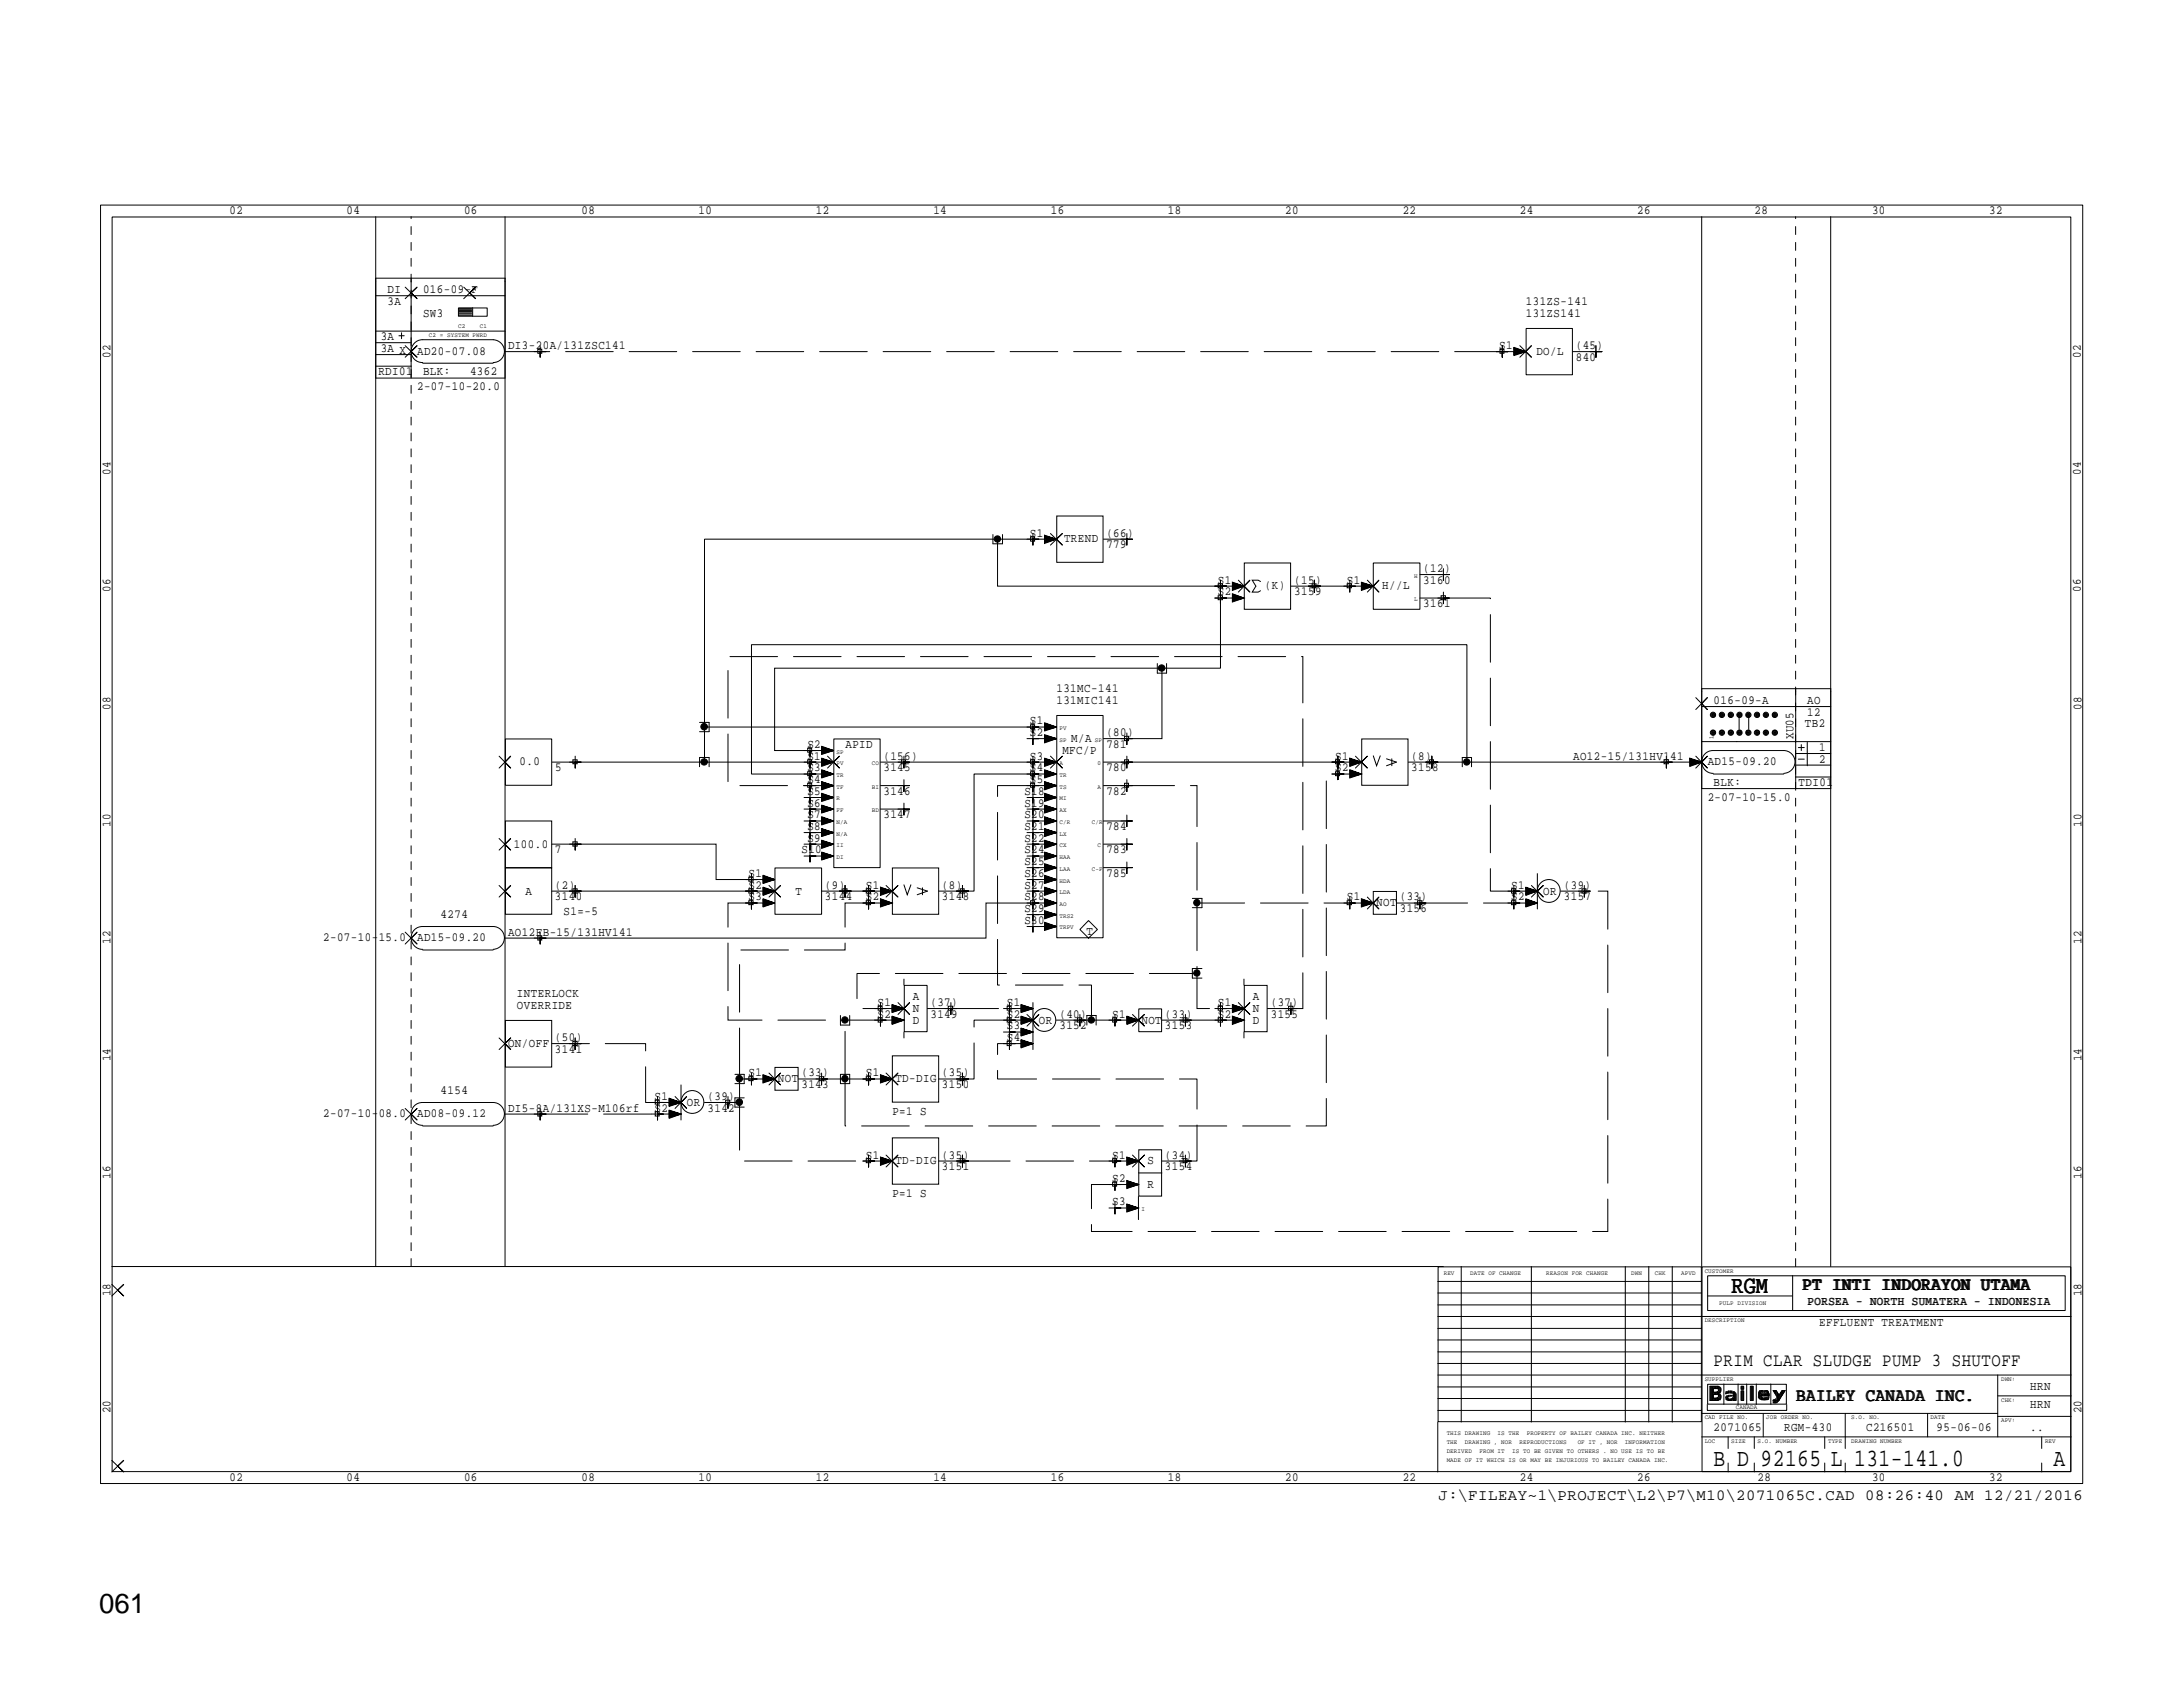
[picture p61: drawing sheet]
<svg xmlns="http://www.w3.org/2000/svg" width="279mm" height="216mm" viewBox="0 0 279 216" stroke-linecap="round" stroke-linejoin="round" font-family="sans-serif">
<defs><g id="words">
<text font-size="3.5" x="12.7" y="206.4">061</text>
<g font-size="3.2">
<text x="221.6" y="165.5">RGM</text>
<text x="219.3" y="187.6">B D 92165 L 131-141.0</text>
<text x="262.8" y="187.6">A</text>
</g>
<g font-size="2.4">
<text x="230.8" y="165.1">PT INTI INDORAYON UTAMA</text>
<text x="219.3" y="174.8">PRIM CLAR SLUDGE PUMP 3 SHUTOFF</text>
<text x="230" y="179.4">BAILEY CANADA INC.</text>
</g>
<text font-size="2" x="184.1" y="192">J:\FILEAY~1\PROJECT\L2\P7\M10\2071065C.CAD 08:26:40 AM 12/21/2016</text>
<g font-size="1.6">
<text x="29.4" y="27.4">02</text>
<text x="44.4" y="27.4">04</text>
<text x="59.4" y="27.4">06</text>
<text x="74.4" y="27.4">08</text>
<text x="89.4" y="27.4">10</text>
<text x="104.4" y="27.4">12</text>
<text x="119.5" y="27.4">14</text>
<text x="134.5" y="27.4">16</text>
<text x="149.5" y="27.4">18</text>
<text x="164.5" y="27.4">20</text>
<text x="179.5" y="27.4">22</text>
<text x="194.5" y="27.4">24</text>
<text x="209.5" y="27.4">26</text>
<text x="224.6" y="27.4">28</text>
<text x="239.6" y="27.4">30</text>
<text x="254.6" y="27.4">32</text>
<text x="49.6" y="39">3A</text>
<text x="49.6" y="37.5">DI</text>
<text x="54.1" y="40.6">SW3</text>
<text x="54.1" y="37.5">016-09-F</text>
<text x="195.3" y="40.6">131ZS141</text>
<text x="195.3" y="39">131ZS-141</text>
<text x="14.1" y="45.8" transform="rotate(-90 14.1 45.8)">02</text>
<text x="48.7" y="43.6">3A</text>
<text x="48.7" y="45">3A X</text>
<text x="53.4" y="45.4">AD20-07.08</text>
<text x="65" y="44.7">DI3-20A/131ZSC141</text>
<text x="191.9" y="44.7">S1</text>
<text x="196.6" y="45.4">DO/L</text>
<text x="201.7" y="44.7">(45)</text>
<text x="201.7" y="46.2">840</text>
<text x="266.3" y="45.8" transform="rotate(-90 266.3 45.8)">02</text>
<text x="48.4" y="48">RDI01</text>
<text x="53.4" y="49.9">2-07-10-20.0</text>
<text x="54.1" y="48">BLK:</text>
<text x="60.2" y="48">4362</text>
<text x="14.1" y="60.8" transform="rotate(-90 14.1 60.8)">04</text>
<text x="266.3" y="60.8" transform="rotate(-90 266.3 60.8)">04</text>
<text x="131.8" y="68.7">S1</text>
<text x="136.2" y="69.4">TREND</text>
<text x="141.6" y="70.2">779</text>
<text x="141.6" y="68.7">(66)</text>
<text x="14.1" y="75.8" transform="rotate(-90 14.1 75.8)">06</text>
<text x="155.9" y="76.2">S2</text>
<text x="155.9" y="74.7">S1</text>
<text x="161.9" y="75.4">(K)</text>
<text x="165.6" y="76.2">3159</text>
<text x="165.6" y="74.7">(15)</text>
<text x="172.4" y="74.7">S1</text>
<text x="176.9" y="75.4">H//L</text>
<text x="182.2" y="74.7">3160</text>
<text x="182.2" y="77.7">3161</text>
<text x="182.2" y="73.2">(12)</text>
<text x="266.3" y="75.8" transform="rotate(-90 266.3 75.8)">06</text>
<text x="135.2" y="88.6">131MC-141</text>
<text x="14.1" y="90.8" transform="rotate(-90 14.1 90.8)">08</text>
<text x="103.3" y="95.7">S2</text>
<text x="108.2" y="95.7">APID</text>
<text x="131.8" y="94.2">S2</text>
<text x="131.8" y="92.7">S1</text>
<text x="135.2" y="90.1">131MIC141</text>
<text x="137.1" y="95">M/A</text>
<text x="141.6" y="95.7">781</text>
<text x="141.6" y="94.2">(80)</text>
<text x="219.3" y="90.1">016-09-A</text>
<text x="229.5" y="94.6" transform="rotate(-90 229.5 94.6)">XU05</text>
<text x="231" y="93.1">TB2</text>
<text x="231.3" y="91.6">12</text>
<text x="231.3" y="90.1">AO</text>
<text x="266.4" y="90.8" transform="rotate(-90 266.4 90.8)">08</text>
<text x="66.5" y="98">0.0</text>
<text x="71" y="98.7">5</text>
<text x="103.3" y="101.7">S5</text>
<text x="103.3" y="100.2">S4</text>
<text x="103.3" y="98.7">S3</text>
<text x="103.3" y="97.2">S1</text>
<text x="113.1" y="98.7">3145</text>
<text x="113.1" y="101.7">3146</text>
<text x="113.1" y="97.2">(156)</text>
<text x="131.1" y="101.7">S18</text>
<text x="131.8" y="100.2">S5</text>
<text x="131.8" y="98.7">S4</text>
<text x="131.8" y="97.2">S3</text>
<text x="136" y="96.5">MFC/P</text>
<text x="141.6" y="98.7">780</text>
<text x="141.6" y="101.7">782</text>
<text x="170.9" y="98.7">S2</text>
<text x="170.9" y="97.2">S1</text>
<text x="180.6" y="98.7">3158</text>
<text x="180.6" y="97.2">(8)</text>
<text x="201.3" y="97.2">AO12-15/131HV141</text>
<text x="218.6" y="98">AD15-09.20</text>
<text x="219.3" y="100.6">BLK:</text>
<text x="230.2" y="100.6">TDI01</text>
<text x="232.8" y="97.6">2</text>
<text x="232.8" y="96.1">1</text>
<text x="14.1" y="105.8" transform="rotate(-90 14.1 105.8)">10</text>
<text x="103.3" y="107.7">S9</text>
<text x="103.3" y="106.2">S8</text>
<text x="103.3" y="104.7">S7</text>
<text x="103.3" y="103.2">S6</text>
<text x="113.1" y="104.7">3147</text>
<text x="131.1" y="107.7">S22</text>
<text x="131.1" y="106.2">S21</text>
<text x="131.1" y="104.7">S20</text>
<text x="131.1" y="103.2">S19</text>
<text x="141.6" y="106.2">784</text>
<text x="218.6" y="102.5">2-07-10-15.0</text>
<text x="266.4" y="105.8" transform="rotate(-90 266.4 105.8)">10</text>
<text x="65.8" y="108.5">100.0</text>
<text x="71" y="109.2">7</text>
<text x="71" y="113.7">(2)</text>
<text x="95.8" y="113.7">S2</text>
<text x="95.8" y="112.2">S1</text>
<text x="102.6" y="109.2">S10</text>
<text x="105.6" y="113.7">(9)</text>
<text x="110.8" y="113.7">S1</text>
<text x="120.6" y="113.7">(8)</text>
<text x="131.1" y="113.7">S27</text>
<text x="131.1" y="112.2">S26</text>
<text x="131.1" y="110.7">S25</text>
<text x="131.1" y="109.2">S24</text>
<text x="141.6" y="109.2">783</text>
<text x="141.6" y="112.2">785</text>
<text x="193.4" y="113.7">S1</text>
<text x="200.2" y="113.7">(39)</text>
<text x="56.4" y="117.5">4274</text>
<text x="65" y="119.8">AO12FB-15/131HV141</text>
<text x="67.3" y="114.5">A</text>
<text x="71" y="115.2">3140</text>
<text x="72.1" y="117.1">S1=-5</text>
<text x="95.8" y="115.2">S3</text>
<text x="101.8" y="114.5">T</text>
<text x="105.6" y="115.2">3144</text>
<text x="110.8" y="115.2">S2</text>
<text x="120.6" y="115.2">3148</text>
<text x="131.1" y="118.2">S30</text>
<text x="131.1" y="116.8">S29</text>
<text x="131.1" y="115.2">S28</text>
<text x="139.1" y="119.7">T</text>
<text x="172.4" y="115.2">S1</text>
<text x="176.1" y="116">NOT</text>
<text x="179.2" y="116.8">3156</text>
<text x="179.2" y="115.2">(33)</text>
<text x="193.4" y="115.2">S2</text>
<text x="197.5" y="114.5">OR</text>
<text x="200.2" y="115.2">3157</text>
<text x="14.1" y="120.8" transform="rotate(-90 14.1 120.8)">12</text>
<text x="41.4" y="120.5">2-07-10-15.0</text>
<text x="53.4" y="120.5">AD15-09.20</text>
<text x="266.4" y="120.8" transform="rotate(-90 266.4 120.8)">12</text>
<text x="66.2" y="127.6">INTERLOCK</text>
<text x="66.2" y="129.1">OVERRIDE</text>
<text x="112.3" y="130.3">S2</text>
<text x="112.3" y="128.8">S1</text>
<text x="116.8" y="131">D</text>
<text x="116.8" y="129.5">N</text>
<text x="116.8" y="128">A</text>
<text x="119.1" y="130.3">3149</text>
<text x="119.1" y="128.8">(37)</text>
<text x="128.9" y="131.7">S3</text>
<text x="128.9" y="130.3">S2</text>
<text x="128.9" y="128.8">S1</text>
<text x="133" y="131">OR</text>
<text x="135.6" y="131.7">3152</text>
<text x="135.6" y="130.3">(40)</text>
<text x="142.4" y="130.3">S1</text>
<text x="146.1" y="131">NOT</text>
<text x="149.1" y="131.7">3153</text>
<text x="149.1" y="130.3">(33)</text>
<text x="155.9" y="130.3">S2</text>
<text x="155.9" y="128.8">S1</text>
<text x="160.4" y="131">D</text>
<text x="160.4" y="129.5">N</text>
<text x="160.4" y="128">A</text>
<text x="162.6" y="130.3">3155</text>
<text x="162.6" y="128.8">(37)</text>
<text x="14.1" y="135.8" transform="rotate(-90 14.1 135.8)">14</text>
<text x="65" y="134">ON/OFF</text>
<text x="71" y="134.7">3141</text>
<text x="71" y="133.3">(50)</text>
<text x="95.8" y="137.7">S1</text>
<text x="102.6" y="137.7">(33)</text>
<text x="110.8" y="137.8">S1</text>
<text x="120.6" y="137.8">(35)</text>
<text x="128.9" y="133.3">S4</text>
<text x="266.4" y="135.8" transform="rotate(-90 266.4 135.8)">14</text>
<text x="41.4" y="143">2-07-10-08.0</text>
<text x="53.4" y="143">AD08-09.12</text>
<text x="56.4" y="140">4154</text>
<text x="65" y="142.3">DI5-8A/131XS-M106rf</text>
<text x="83.8" y="140.8">S1</text>
<text x="83.8" y="142.3">S2</text>
<text x="87.9" y="141.5">OR</text>
<text x="90.5" y="142.3">3142</text>
<text x="90.5" y="140.8">(39)</text>
<text x="99.6" y="138.5">NOT</text>
<text x="102.6" y="139.3">3143</text>
<text x="114.2" y="142.7">P=1 S</text>
<text x="114.6" y="138.5">TD-DIG</text>
<text x="120.6" y="139.3">3150</text>
<text x="110.8" y="148.3">S1</text>
<text x="114.6" y="149">TD-DIG</text>
<text x="120.6" y="149.8">3151</text>
<text x="120.6" y="148.3">(35)</text>
<text x="142.4" y="148.3">S1</text>
<text x="146.9" y="149">S</text>
<text x="149.1" y="149.8">3154</text>
<text x="149.1" y="148.3">(34)</text>
<text x="14.1" y="150.9" transform="rotate(-90 14.1 150.9)">16</text>
<text x="114.2" y="153.2">P=1 S</text>
<text x="142.4" y="154.3">S3</text>
<text x="142.4" y="151.3">S2</text>
<text x="146.9" y="152">R</text>
<text x="266.4" y="150.9" transform="rotate(-90 266.4 150.9)">16</text>
<text x="14.1" y="165.9" transform="rotate(-90 14.1 165.9)">18</text>
<text x="231.4" y="167">PORSEA - NORTH SUMATERA - INDONESIA</text>
<text x="266.4" y="165.9" transform="rotate(-90 266.4 165.9)">18</text>
<text x="232.8" y="169.7">EFFLUENT TREATMENT</text>
<text x="259.8" y="177.9">HRN</text>
<text x="14.1" y="180.9" transform="rotate(-90 14.1 180.9)">20</text>
<text x="219.3" y="183.2">2071065</text>
<text x="228.3" y="183.2">RGM-430</text>
<text x="238.8" y="183.2">C216501</text>
<text x="247.9" y="183.2">95-06-06</text>
<text x="259.8" y="180.2">HRN</text>
<text x="259.8" y="183.2">..</text>
<text x="266.4" y="180.9" transform="rotate(-90 266.4 180.9)">20</text>
<text x="29.4" y="189.6">02</text>
<text x="44.4" y="189.6">04</text>
<text x="59.4" y="189.6">06</text>
<text x="74.4" y="189.6">08</text>
<text x="89.4" y="189.6">10</text>
<text x="104.4" y="189.6">12</text>
<text x="119.5" y="189.6">14</text>
<text x="134.5" y="189.6">16</text>
<text x="149.5" y="189.6">18</text>
<text x="164.5" y="189.6">20</text>
<text x="179.5" y="189.6">22</text>
<text x="194.5" y="189.6">24</text>
<text x="209.5" y="189.6">26</text>
<text x="225" y="189.6">28</text>
<text x="239.6" y="189.6">30</text>
<text x="254.6" y="189.6">32</text>
</g>
<g font-size=".8">
<text x="58.6" y="42">C2</text>
<text x="61.4" y="42">C1</text>
<text x="54.9" y="43.1">C2 = SYSTEM PWRD</text>
<text x="181" y="76.9">L</text>
<text x="181" y="73.9">H</text>
<text x="135.6" y="95">SP</text>
<text x="135.6" y="93.4">PV</text>
<text x="140.1" y="95">SP</text>
<text x="219.3" y="94.6" transform="rotate(-90 219.3 94.6)">1</text>
<text x="107.1" y="96.4">SP</text>
<text x="107.1" y="98">PV</text>
<text x="107.1" y="101">TF</text>
<text x="107.1" y="99.4">TR</text>
<text x="111.6" y="101">BI</text>
<text x="111.6" y="98">CO</text>
<text x="135.6" y="101">TS</text>
<text x="135.6" y="99.4">TR</text>
<text x="135.6" y="98">A</text>
<text x="140.5" y="101">A</text>
<text x="140.5" y="98">0</text>
<text x="107.1" y="106.9">N/A</text>
<text x="107.1" y="105.5">N/A</text>
<text x="107.1" y="103.9">FF</text>
<text x="107.1" y="102.4">R</text>
<text x="111.6" y="103.9">BD</text>
<text x="135.6" y="106.9">LX</text>
<text x="135.6" y="105.5">C/R</text>
<text x="135.6" y="103.9">AX</text>
<text x="135.6" y="102.4">MI</text>
<text x="139.7" y="105.5">C/R</text>
<text x="107.1" y="109.9">DI</text>
<text x="107.1" y="108.5">II</text>
<text x="135.6" y="112.9">HDA</text>
<text x="135.6" y="111.5">LAA</text>
<text x="135.6" y="109.9">HAA</text>
<text x="135.6" y="108.5">CX</text>
<text x="139.7" y="111.5">C-F</text>
<text x="140.5" y="108.5">C</text>
<text x="135.6" y="119">TRPV</text>
<text x="135.6" y="117.5">TRS2</text>
<text x="135.6" y="115.9">AO</text>
<text x="135.6" y="114.5">LDA</text>
<text x="146.1" y="155">I</text>
<text x="184.8" y="163.2">REV</text>
<text x="188.2" y="163.2">DATE OF CHANGE</text>
<text x="197.9" y="163.2">REASON FOR CHANGE</text>
<text x="208.8" y="163.2">DWN</text>
<text x="211.8" y="163.2">CHK</text>
<text x="215.2" y="163.2">APVD</text>
<text x="218.2" y="162.9">CUSTOMER</text>
<text x="220" y="167">PULP DIVISION</text>
<text x="218.2" y="169.2">DESCRIPTION</text>
<text x="218.2" y="176.8">SUPPLIER</text>
<text x="256.1" y="179.4">CHK:</text>
<text x="256.1" y="176.8">DWN:</text>
<text x="185.2" y="185.9">DERIVED</text>
<text x="185.2" y="184.8">THE</text>
<text x="185.2" y="183.7">THIS DRAWING</text>
<text x="187.5" y="184.8">DRAWING , NOR</text>
<text x="189.4" y="185.9">FROM IT</text>
<text x="191.7" y="183.7">IS THE</text>
<text x="193.5" y="185.9">IS TO BE GIVEN TO OTHERS . NO USE IS TO BE</text>
<text x="194.5" y="184.8">REPRODUCTIONS</text>
<text x="195.4" y="183.7">PROPERTY OF BAILEY CANADA INC. NEITHER</text>
<text x="201.9" y="184.8">OF IT , NOR</text>
<text x="208" y="184.8">INFORMATION</text>
<text x="218.2" y="184.7">LOC</text>
<text x="218.2" y="181.6">CAD FILE NO.</text>
<text x="221.6" y="184.7">SIZE</text>
<text x="222.2" y="180.4">CANADA</text>
<text x="225" y="184.7">S.O. NUMBER</text>
<text x="226.1" y="181.6">JOB ORDER NO.</text>
<text x="234" y="184.7">TYPE</text>
<text x="236.9" y="184.7">DRAWING NUMBER</text>
<text x="236.9" y="181.6">S.O. NO.</text>
<text x="247.1" y="181.6">DATE</text>
<text x="256.1" y="182">APV:</text>
<text x="261.7" y="184.7">REV</text>
<text x="185.2" y="187.1">MADE OF IT WHICH IS OR MAY BE INJURIOUS TO BAILEY CANADA INC.</text>
</g>
</g></defs>
<g fill="none" stroke="#000" stroke-width=".13">
<path d="M12.9 26.2h253.7v163.7h-253.7zM14.4 27.8h250.6v160.5h-250.6zM48.1 27.7v134.4M48.1 37.8h16.5M48.1 35.6h16.5M51.9 36.7l1.5 1.5-.8-.7 .8-.8-1.5 1.5M52.6 35.6v12.8M58.7 39.4h3.7v1.1h-3.7zM58.7 39.5h1.7M58.7 39.6h1.7M58.7 39.8h1.7M58.7 39.9h1.7"/>
<path d="M59.4 36.7l1.5 1.5-.8-.7 .8-.8-1.5 1.5M60.5 39.4v1.1M64.6 27.7v134.4M217.8 27.7v134.4M234.3 27.7v134.4M48.1 42.4h16.5M48.1 48.4h16.5M48.1 46.9h4.5M48.1 43.9h4.5M48.1 45.4h4.5M51.1 43h.6M51.4 42.6v.7"/>
<path d="M51.9 44.2l1.5 1.5-.8-.7 .8-.8-1.5 1.5M54.1 46.4a1.46 1.46 0 0 1-1.5-1.5 1.46 1.46 0 0 1 1.5-1.4h9a1.46 1.46 0 0 1 1.5 1.4 1.46 1.46 0 0 1-1.5 1.5M54.1 46.5h9M58.7 40h1.7M58.7 40.2h1.7M58.7 40.3h1.7M64.6 45h4.5M68.8 44.7h.5v.5h-.5zM69.1 44.2v1.5v-.7h.8h-1.5M192 44.7h.5v.5h-.5zM192.3 44.2v1.5v-.7h.7h-1.5M193.8 45.4l1.5-.4-1.5 .4"/>
<path d="M193.8 45.2l1.5-.2-1.5 .3M193.8 45.1l1.5-.1-1.5 .1M193.8 44.9l1.5 .1h-3M193.8 44.7l1.5 .3-1.5-.2M193.8 44.6l1.5 .4-1.5-.3M193.8 44.5l1.5 .5-1.5 .5v-1.1l1.5 .6M194.5 44.2l1.5 1.5-.7-.7 .7-.8-1.5 1.5M195.3 42h6v6h-6zM201.3 45h3M204.3 44.2v1.5v-.7h.7h-1.5M127.1 68.4v1.2h1.2v-1.2M127.7 69v6h31.5l-1.5-.1"/>
<path d="M131.9 68.7h.5v.6h-.5zM132.2 68.3v1.5v-.8h.8h-1.6M133.7 68.9l1.5 .1h-45v24M133.7 69.4l1.5-.4-1.5 .5M133.7 69.3l1.5-.3-1.5 .3M133.7 69.1l1.5-.1-1.5 .2M133.7 68.8l1.5 .2-1.5-.1M133.7 68.6l1.5 .4-1.5-.3M133.7 68.6l1.5 .4-1.5 .6v-1.1l1.5 .5M134.4 68.3l1.6 1.5-.8-.8 .8-.7-1.6 1.5M135.3 66h5.9v6h-5.9zM141.2 69h3"/>
<path d="M144.2 68.3v1.5v-.8h.7h-1.4M155.9 74.7h.6v.5h-.6zM155.9 76.2h.6v.5h-.6zM156.2 74.3v1.5v-.8h.8h-1.5M156.2 75.8v1.5v-.8h.8h-1.5M157.7 75.4l1.5-.4-1.5 .5M157.7 75.2l1.5-.2-1.5 .3M157.7 75.1l1.5-.1-1.5 .2M157.7 74.8l1.5 .2-1.5-.1M157.7 74.6l1.5 .4-1.5-.3M157.7 74.6l1.5 .4-1.5 .6v-1.1l1.5 .5M157.7 76.9l1.5-.4-1.5 .5"/>
<path d="M157.7 76.7l1.5-.2-1.5 .3M157.7 76.6l1.5-.1-1.5 .2M157.7 76.5h1.5h-3v9h-7.5M157.7 76.3l1.5 .2-1.5-.1M157.7 76.2l1.5 .3-1.5-.3M157.7 76.1l1.5 .4-1.5 .5v-1l1.5 .5M158.5 74.3l1.5 1.5-.8-.8 .8-.7-1.5 1.5M159.3 72.1h5.9v5.9h-5.9zM161.3 74.4l-.3-.1h-.7l.4 .7-.4 .8h.7l.3-.2M167.9 74.7h.5v.5h-.5zM168.2 74.3v1.5v-.8h.8h-1.5M172.4 74.7h.6v.5h-.6z"/>
<path d="M172.8 74.3v1.5v-.8h.7h-1.5M174.2 75.4l1.6-.4-1.6 .5M174.2 75.2l1.6-.2-1.6 .3M174.2 75.1l1.6-.1-1.6 .2M174.2 74.9l1.6 .1h-10.6M174.2 74.8l1.6 .2-1.6-.1M174.2 74.6l1.6 .4-1.6-.3M174.2 74.6l1.6 .4-1.6 .6v-1.1l1.6 .5M175 74.3l1.5 1.5-.7-.8 .7-.7-1.5 1.5M175.8 72.1h5.9v5.9h-5.9zM181.7 76.5h3M181.7 73.5h3"/>
<path d="M184.4 76.2h.6v.5h-.6zM184.7 72.8v1.5v-.8h.8h-1.5M184.7 75.8v1.5v-.8h.8h-1.5M63.9 96.8l1.5 1.5-.8-.8 .8-.7-1.5 1.5M64.7 94.6h5.9v5.9h-5.9zM73.3 97.2h.6v.5h-.6zM73.6 96.8v1.5v-.8h.8h-1.5M89.5 98.1v-1.2h1.3v1.2M89.5 92.5h1.3v1.1h-1.3M90.2 93v4.5M103.4 97.2h.5v.5h-.5zM103.4 95.8h.5v.5h-.5z"/>
<path d="M103.4 98.8h.5v.5h-.5zM103.7 96.8v1.5v-.8h.7h-1.5M103.7 95.3v1.5v-.7h.7h-1.5M103.7 98.3v1.5v-.7h.7h-1.5M103.7 99.8v1.5v-.8h.7h-1.5M105.2 99.4l1.5-.3-1.5 .4M105.2 99.3l1.5-.2-1.5 .3M105.2 99.1h1.5l-1.5 .1M105.2 98.8l1.5 .3-1.5-.2M105.2 98.7l1.5 .4-1.5-.3M105.2 98.6l1.5 .5-1.5 .5v-1.1l1.5 .6M105.2 97.9l1.5-.4-1.5 .5"/>
<path d="M105.2 97.7l1.5-.2-1.5 .3M105.2 97.6l1.5-.1-1.5 .2M105.2 97.4l1.5 .1h-36M105.2 97.3l1.5 .2-1.5-.1M105.2 97.2l1.5 .3-1.5-.3M105.2 97.1l1.5 .4-1.5 .6v-1.1l1.5 .5M105.2 96.4l1.5-.3-1.5 .4M105.2 96.3l1.5-.2-1.5 .2M105.2 96.1h1.5l-1.5 .1M105.2 95.8l1.5 .3-1.5-.2M105.2 95.7l1.5 .4-1.5-.3M105.2 95.6l1.5 .5-1.5 .5v-1.1l1.5 .6"/>
<path d="M105.9 96.8l1.5 1.5-.7-.8 .7-.7-1.5 1.5M106.7 94.6h5.9v16.4h-5.9zM115.4 97.2h.5v.5h-.5zM115.7 96.8v1.5v-.8h.7h-1.5M115.7 99.8v1.5v-.8h.7h-1.5M131.9 92.8h.5v.5h-.5zM131.9 97.2h.5v.5h-.5zM131.9 98.8h.5v.5h-.5zM132.2 92.3v1.5v-.8h.8h-1.6M132.2 93.8v1.5v-.8h.8h-1.6M132.2 96.8v1.5v-.8h.8h-1.6M132.2 98.3v1.5v-.7h.8h-1.6"/>
<path d="M132.2 99.8v1.5v-.8h.8h-1.6M133.7 99.4l1.5-.3-1.5 .4M133.7 99.3l1.5-.2-1.5 .3M133.7 99.1h1.5l-1.5 .1M133.7 99l1.5 .1h-10.5v14.9h-4.5M133.7 98.8l1.5 .3-1.5-.2M133.7 98.7l1.5 .4-1.5-.3M133.7 98.6l1.5 .5-1.5 .5v-1.1l1.5 .6M133.7 97.9l1.5-.4-1.5 .5M133.7 97.7l1.5-.2-1.5 .3M133.7 97.6l1.5-.1-1.5 .2M133.7 97.4l1.5 .1h-22.5"/>
<path d="M133.7 97.3l1.5 .2-1.5-.1M133.7 97.2l1.5 .3-1.5-.3M133.7 97.1l1.5 .4-1.5 .6v-1.1l1.5 .5M133.7 94.9l1.5-.4-1.5 .5M133.7 94.8l1.5-.3-1.5 .3M133.7 94.6l1.5-.1-1.5 .2M133.7 94.4l1.5 .1h-3M133.7 94.3l1.5 .2-1.5-.1M133.7 94.1l1.5 .4-1.5-.3M133.7 94.1l1.5 .4-1.5 .6v-1.1l1.5 .5M133.7 93.4l1.5-.4-1.5 .5M133.7 93.3l1.5-.3-1.5 .3"/>
<path d="M133.7 93.1l1.5-.1-1.5 .2M133.7 93h1.5h-45M133.7 92.8l1.5 .2-1.5-.1M133.7 92.7l1.5 .3-1.5-.2M133.7 92.6l1.5 .4-1.5 .6v-1.1l1.5 .5M134.4 96.8l1.6 1.5-.8-.8 .8-.7-1.6 1.5M135.3 91.6h5.9v28.4h-5.9zM143.9 97.2h.5v.5h-.5zM143.9 94.2h.5v.6h-.5zM144.2 96.8v1.5v-.8h.7h-1.4M144.2 93.8v1.5v-.8h.7h-1.4M144.2 99.8v1.5v-.8h.7h-1.4"/>
<path d="M148.1 84.9v1.2h1.2v-1.2M148.7 85.5v9h-7.5M148.7 85.5h-49.6v10.6h7.6l-1.5-.1M170.9 97.2h.5v.5h-.5zM170.9 98.8h.5v.5h-.5zM171.2 96.8v1.5v-.8h.8h-1.5M171.2 98.3v1.5v-.7h.8h-1.5M172.8 97.9l1.4-.4-1.4 .5M172.8 97.7l1.4-.2-1.4 .3M172.8 97.6l1.4-.1-1.4 .2M172.8 97.5h1.4h-33M172.8 97.3l1.4 .2-1.4-.1"/>
<path d="M172.8 97.2l1.4 .3-1.4-.3M172.8 97.1l1.4 .4-1.4 .6v-1.1l1.4 .5M172.8 99.4l1.4-.3-1.4 .4M172.8 99.3l1.4-.2-1.4 .3M172.8 99.1h1.4l-1.4 .1M172.8 99l1.4 .1h-3M172.8 98.8l1.4 .3-1.4-.2M172.8 98.7l1.4 .4-1.4-.3M172.8 98.6l1.4 .5-1.4 .5v-1.1l1.4 .6M173.5 96.8l1.5 1.5-.8-.8 .8-.7-1.5 1.5M174.3 94.6h5.9v5.9h-5.9zM175.8 96.7l.4 1.3 .5-1.3"/>
<path d="M177.5 97.1l1.2 .4-1.2 .5M178.1 97.1v.9M183 97.2h.5v.5h-.5zM183.3 96.8v1.5v-.8h.7h-1.5M187.2 98.1v-1.2h1.1v1.2M187.7 97.5v-15h-91.5v16.6h10.5l-1.5-.1M213 97.2h.5v.5h-.5zM213.3 96.8v1.5v-.8h.7h-1.4M216.3 97.9l1.5-.4-1.5 .5M216.3 97.7l1.5-.2-1.5 .3M216.3 97.6l1.5-.1-1.5 .2M216.3 97.5h1.5h-1.5"/>
<path d="M216.3 97.3l1.5 .2-1.5-.1M216.3 97.2l1.5 .3-1.5-.3M216.3 97.1l1.5 .4-1.5 .6v-1.1l1.5 .5h-37.5M217 96.8l1.5 1.5-.7-.8 .7-.7-1.5 1.5M217 89.3l1.5 1.5-.7-.8 .7-.7-1.5 1.5M217.8 94.9h16.5M217.8 90.4h16.5M217.8 88.1h16.5M219.1 93.6h.3v.3h-.3zM219.1 91.4h.3v.2h-.3zM219.2 93.7h.1v.1h-.1zM219.2 91.4h.1v.2h-.1z"/>
<path d="M219.2 91.5h.1zM219.2 93.7l.1 .1zM219.3 99a1.46 1.46 0 0 1-1.5-1.5 1.46 1.46 0 0 1 1.5-1.4h9a1.46 1.46 0 0 1 1.4 1.4 1.46 1.46 0 0 1-1.4 1.5M219.3 99.1h9M220.2 93.6h.3v.3h-.3zM220.2 91.4h.3v.2h-.3zM220.3 93.7h.2v.1h-.2zM220.3 91.4h.2v.2h-.2zM220.3 91.5h.1zM220.3 93.7l.1 .1zM221.4 93.6h.2v.3h-.2zM221.4 91.4h.2v.2h-.2z"/>
<path d="M221.4 93.7h.2v.1h-.2zM221.5 91.5h.1M221.5 93.7v.1zM222.5 93.6h.3v.3h-.3zM222.5 91.4h.3v.2h-.3zM222.6 93.7h.1v.1h-.1zM222.6 91.4h.1v.2h-.1zM222.6 91.5h.1zM222.6 91.8v1.5M222.6 93.7l.1 .1zM223.6 93.6h.3v.3h-.3zM223.6 91.4h.3v.2h-.3z"/>
<path d="M223.7 93.7h.1v.1h-.1zM223.7 91.4h.1v.2h-.1zM223.7 91.5h.1zM223.7 93.7l.1 .1zM223.8 91.8v1.5M224.8 93.6h.2v.3h-.2zM224.8 91.4h.2v.2h-.2zM224.8 93.7h.2v.1h-.2zM224.8 91.5h.1zM224.9 93.7v.1zM225.9 93.6h.2v.3h-.2zM225.9 91.4h.2v.2h-.2z"/>
<path d="M225.9 93.7h.2v.1h-.2zM226 91.5h.1zM226 93.7v.1zM227 93.6h.3v.3h-.3zM227 91.4h.3v.2h-.3zM227.1 93.7h.1v.1h-.1zM227.1 91.4h.1v.2h-.1zM227.2 91.5h.1M227.1 93.7l.1 .1zM229.8 88.1v12.8M229.8 99.4h4.5M229.8 96.4h4.5"/>
<path d="M229.8 97.9h4.5M230.2 97.2h.7M230.2 95.7h.7M230.5 95.3v.8M231.3 95v3M51.9 119.3l1.5 1.5-.8-.7 .8-.8-1.5 1.5M63.9 113.3l1.5 1.5-.8-.8 .8-.7-1.5 1.5M63.9 107.3l1.5 1.5-.8-.8 .8-.7-1.5 1.5M64.7 111.1h5.9v5.9h-5.9zM64.7 105.1h5.9v5.9h-5.9zM68.8 119.8h.5v.5h-.5zM69.1 119.3v1.5v-.7h.8h-1.5"/>
<path d="M70.7 108h20.9v4.6h7.5l-1.4-.1M73.3 113.7h.6v.6h-.6zM73.3 107.7h.6v.6h-.6zM73.6 113.3v1.5v-.8h.8h-1.5M73.6 107.3v1.5v-.8h.8h-1.5M95.8 112.3h.6v.5h-.6zM95.8 113.7h.6v.6h-.6zM95.8 115.3h.6v.5h-.6zM96.2 113.3v1.5v-.8h.7h-1.5M96.2 111.8v1.5v-.7h.7h-1.5M96.2 114.8v1.5v-.7h.7h-1.5M97.7 114.4l1.4-.4-1.4 .5"/>
<path d="M97.7 114.3l1.4-.3-1.4 .3M97.7 114.1l1.4-.1-1.4 .2M97.7 114h1.4h-28.4M97.7 113.8l1.4 .2-1.4-.1M97.7 113.7l1.4 .3-1.4-.3M97.7 113.6l1.4 .4-1.4 .6v-1.1l1.4 .5M97.7 112.9l1.4-.3-1.4 .4M97.7 112.8l1.4-.2-1.4 .3M97.7 112.6h1.4l-1.4 .1M97.7 112.4l1.4 .2-1.4-.2M97.7 112.2l1.4 .4-1.4-.3M97.7 112.1l1.4 .5-1.4 .5v-1.1l1.4 .6"/>
<path d="M97.7 115.9l1.4-.3-1.4 .4M97.7 115.8l1.4-.2-1.4 .3M97.7 115.7l1.4-.1-1.4 .1M97.7 115.5l1.4 .1h-2.9M97.7 115.3l1.4 .3-1.4-.2M97.7 115.2l1.4 .4-1.4-.3M97.7 115.1l1.4 .5-1.4 .5v-1.1l1.4 .6M98.4 113.3l1.5 1.5-.8-.8 .8-.7-1.5 1.5M99.2 111.1h6v5.9h-6zM103.4 100.2h.5v.6h-.5zM103.7 101.3v1.5v-.7h.7h-1.5M103.7 102.8v1.5v-.8h.7h-1.5"/>
<path d="M103.7 104.3v1.5v-.7h.7h-1.5M103.7 105.8v1.5v-.7h.7h-1.5M103.7 107.3v1.5v-.8h.7h-1.5M103.7 108.8v1.5v-.7h.7h-1.5M105.2 109.9l1.5-.3-1.5 .4M105.2 109.8l1.5-.2-1.5 .3M105.2 109.6h1.5l-1.5 .1M105.2 109.5l1.5 .1h-3M105.2 109.3l1.5 .3-1.5-.2M105.2 109.2l1.5 .4-1.5-.3M105.2 109.1l1.5 .5-1.5 .5v-1.1l1.5 .6M105.2 108.4l1.5-.4-1.5 .5"/>
<path d="M105.2 108.3l1.5-.3-1.5 .4M105.2 108.1l1.5-.1-1.5 .2M105.2 108h1.5h-3M105.2 107.8l1.5 .2-1.5-.1M105.2 107.7l1.5 .3-1.5-.3M105.2 107.6l1.5 .4-1.5 .6v-1.1l1.5 .5M105.2 106.9l1.5-.3-1.5 .4M105.2 106.8l1.5-.2-1.5 .2M105.2 106.6h1.5l-1.5 .1M105.2 106.5l1.5 .1h-3M105.2 106.3l1.5 .3-1.5-.2M105.2 106.2l1.5 .4-1.5-.3"/>
<path d="M105.2 106.1l1.5 .5-1.5 .5v-1.1l1.5 .6M105.2 105.4l1.5-.3-1.5 .4M105.2 105.3l1.5-.2-1.5 .3M105.2 105.1h1.5l-1.5 .1M105.2 105l1.5 .1h-3M105.2 104.8l1.5 .3-1.5-.2M105.2 104.7l1.5 .4-1.5-.4M105.2 104.6l1.5 .5-1.5 .5v-1.1l1.5 .6M105.2 103.9l1.5-.4-1.5 .5M105.2 103.8l1.5-.3-1.5 .3M105.2 103.6l1.5-.1-1.5 .2M105.2 103.5h1.5h-3"/>
<path d="M105.2 103.3l1.5 .2-1.5-.1M105.2 103.2l1.5 .3-1.5-.3M105.2 103.1l1.5 .4-1.5 .6v-1.1l1.5 .5M105.2 102.4l1.5-.3-1.5 .4M105.2 102.3l1.5-.2-1.5 .3M105.2 102.1h1.5l-1.5 .1M105.2 102l1.5 .1h-3M105.2 101.8l1.5 .3-1.5-.2M105.2 101.7l1.5 .4-1.5-.4M105.2 101.6l1.5 .5-1.5 .5v-1.1l1.5 .6M105.2 100.9l1.5-.4-1.5 .5M105.2 100.8l1.5-.3-1.5 .3"/>
<path d="M105.2 100.6l1.5-.1-1.5 .2M105.2 100.5h1.5h-3M105.2 100.3l1.5 .2-1.5-.1M105.2 100.2l1.5 .3-1.5-.3M105.2 100.1l1.5 .4-1.5 .6v-1.1l1.5 .5M107.9 113.7h.5v.6h-.5zM108.2 113.3v1.5v-.8h.7h-1.5M110.9 113.7h.5v.6h-.5zM110.9 115.3h.5v.5h-.5zM111.2 113.3v1.5v-.8h.7h-1.5M111.2 114.8v1.5v-.7h.7h-1.5M112.7 100.5h3"/>
<path d="M112.7 103.5h3M112.7 114.4l1.5-.4-1.5 .5M112.7 114.3l1.5-.3-1.5 .3M112.7 114.1l1.5-.1-1.5 .2M112.7 114h1.5h-9M112.7 113.8l1.5 .2-1.5-.1M112.7 113.7l1.5 .3-1.5-.3M112.7 113.6l1.5 .4-1.5 .6v-1.1l1.5 .5M112.7 115.9l1.5-.3-1.5 .4M112.7 115.8l1.5-.2-1.5 .3M112.7 115.7l1.5-.1-1.5 .1M112.7 115.5l1.5 .1h-3"/>
<path d="M112.7 115.3l1.5 .3-1.5-.2M112.7 115.2l1.5 .4-1.5-.3M112.7 115.1l1.5 .5-1.5 .5v-1.1l1.5 .6M113.4 113.3l1.5 1.5-.7-.8 .7-.7-1.5 1.5M114.2 111.1h5.9v5.9h-5.9zM115.7 102.8v1.5v-.8h.7h-1.5M115.7 113.2l.4 1.3 .5-1.3M117.4 113.6l1.3 .4-1.3 .5M118.1 113.6v.9M122.9 113.7h.5v.6h-.5zM123.2 113.3v1.5v-.8h.7h-1.5M131.9 100.2h.5v.6h-.5z"/>
<path d="M131.9 115.3h.5v.5h-.5zM132.2 101.3v1.5v-.7h.8h-1.6M132.2 102.8v1.5v-.8h.8h-1.6M132.2 104.3v1.5v-.7h.8h-1.6M132.2 105.8v1.5v-.7h.8h-1.6M132.2 107.3v1.5v-.8h.8h-1.6M132.2 108.8v1.5v-.7h.8h-1.6M132.2 110.3v1.5v-.8h.8h-1.6M132.2 111.8v1.5v-.7h.8h-1.6M132.2 113.3v1.5v-.8h.8h-1.6M132.2 114.8v1.5v-.7h.8h-1.6M132.2 116.3v1.5v-.8h.8h-1.6"/>
<path d="M132.2 117.8v1.5v-.7h.8h-1.6M133.7 115.5l1.5 .1h-9v4.5h-61.6M133.7 119l1.5-.4-1.5 .4M133.7 118.8l1.5-.2-1.5 .3M133.7 118.7l1.5-.1-1.5 .1M133.7 118.5l1.5 .1h-3M133.7 118.3l1.5 .3-1.5-.2M133.7 118.2l1.5 .4-1.5-.3M133.7 118.1l1.5 .5-1.5 .5v-1.1l1.5 .6M133.7 117.4l1.5-.4-1.5 .5M133.7 117.3l1.5-.3-1.5 .3M133.7 117.1l1.5-.1-1.5 .2"/>
<path d="M133.7 117h1.5h-3M133.7 116.8l1.5 .2-1.5-.1M133.7 116.7l1.5 .3-1.5-.2M133.7 116.6l1.5 .4-1.5 .6v-1.1l1.5 .5M133.7 115.9l1.5-.3-1.5 .4M133.7 115.8l1.5-.2-1.5 .3M133.7 115.7l1.5-.1-1.5 .1M133.7 115.3l1.5 .3-1.5-.2M133.7 115.2l1.5 .4-1.5-.3M133.7 115.1l1.5 .5-1.5 .5v-1.1l1.5 .6M133.7 114.4l1.5-.4-1.5 .5M133.7 114.3l1.5-.3-1.5 .3"/>
<path d="M133.7 114.1l1.5-.1-1.5 .2M133.7 114h1.5h-3M133.7 113.8l1.5 .2-1.5-.1M133.7 113.7l1.5 .3-1.5-.3M133.7 113.6l1.5 .4-1.5 .6v-1.1l1.5 .5M133.7 112.9l1.5-.3-1.5 .4M133.7 112.8l1.5-.2-1.5 .3M133.7 112.6h1.5l-1.5 .1M133.7 112.5l1.5 .1h-3M133.7 112.4l1.5 .2-1.5-.2M133.7 112.2l1.5 .4-1.5-.3M133.7 112.1l1.5 .5-1.5 .5v-1.1l1.5 .6"/>
<path d="M133.7 111.4l1.5-.4-1.5 .5M133.7 111.3l1.5-.3-1.5 .3M133.7 111.1l1.5-.1-1.5 .2M133.7 111h1.5h-3M133.7 110.8l1.5 .2-1.5-.1M133.7 110.7l1.5 .3-1.5-.3M133.7 110.6l1.5 .4-1.5 .6v-1.1l1.5 .5M133.7 109.9l1.5-.3-1.5 .4M133.7 109.8l1.5-.2-1.5 .3M133.7 109.6h1.5l-1.5 .1M133.7 109.5l1.5 .1h-3M133.7 109.3l1.5 .3-1.5-.2"/>
<path d="M133.7 109.2l1.5 .4-1.5-.3M133.7 109.1l1.5 .5-1.5 .5v-1.1l1.5 .6M133.7 108.4l1.5-.4-1.5 .5M133.7 108.3l1.5-.3-1.5 .4M133.7 108.1l1.5-.1-1.5 .2M133.7 108h1.5h-3M133.7 107.8l1.5 .2-1.5-.1M133.7 107.7l1.5 .3-1.5-.3M133.7 107.6l1.5 .4-1.5 .6v-1.1l1.5 .5M133.7 106.9l1.5-.3-1.5 .4M133.7 106.8l1.5-.2-1.5 .2M133.7 106.6h1.5l-1.5 .1"/>
<path d="M133.7 106.5l1.5 .1h-3M133.7 106.3l1.5 .3-1.5-.2M133.7 106.2l1.5 .4-1.5-.3M133.7 106.1l1.5 .5-1.5 .5v-1.1l1.5 .6M133.7 105.4l1.5-.3-1.5 .4M133.7 105.3l1.5-.2-1.5 .3M133.7 105.1h1.5l-1.5 .1M133.7 105l1.5 .1h-3M133.7 104.8l1.5 .3-1.5-.2M133.7 104.7l1.5 .4-1.5-.4M133.7 104.6l1.5 .5-1.5 .5v-1.1l1.5 .6M133.7 103.9l1.5-.4-1.5 .5"/>
<path d="M133.7 103.8l1.5-.3-1.5 .3M133.7 103.6l1.5-.1-1.5 .2M133.7 103.5h1.5h-3M133.7 103.3l1.5 .2-1.5-.1M133.7 103.2l1.5 .3-1.5-.3M133.7 103.1l1.5 .4-1.5 .6v-1.1l1.5 .5M133.7 102.4l1.5-.3-1.5 .4M133.7 102.3l1.5-.2-1.5 .3M133.7 102.1h1.5l-1.5 .1M133.7 102l1.5 .1h-3M133.7 101.8l1.5 .3-1.5-.2M133.7 101.7l1.5 .4-1.5-.4"/>
<path d="M133.7 101.6l1.5 .5-1.5 .5v-1.1l1.5 .6M133.7 100.9l1.5-.4-1.5 .5M133.7 100.8l1.5-.3-1.5 .3M133.7 100.6l1.5-.1-1.5 .2M133.7 100.5h1.5h-3M133.7 100.3l1.5 .2-1.5-.1M133.7 100.2l1.5 .3-1.5-.3M133.7 100.1l1.5 .4-1.5 .6v-1.1l1.5 .5M139.3 117.8l1.2 1.2-1.2 1.1-1.1-1.1zM141.2 111h3M141.2 108h3M141.2 105.1h3"/>
<path d="M141.2 100.5h3M143.9 100.2h.5v.6h-.5zM144.2 107.3v1.5v-.8h.7h-1.4M144.2 104.3v1.5v-.7h.7h-1.4M144.2 110.3v1.5v-.8h.7h-1.4M152.6 115h1.2v1.2h-1.2M172.4 115.3h.6v.5h-.6zM172.8 114.8v1.5v-.7h.7h-1.5M174.2 116l1.6-.4-1.6 .4M174.2 115.8l1.6-.2-1.6 .3M174.2 115.7l1.6-.1-1.6 .1M174.2 115.5l1.6 .1h-3"/>
<path d="M174.2 115.3l1.6 .3-1.6-.2M174.2 115.2l1.6 .4-1.6-.3M174.2 115.1l1.6 .5-1.6 .5v-1.1l1.6 .6M175 114.8l1.5 1.5-.7-.7 .7-.8-1.5 1.5M175.8 114.1h2.9v2.9h-2.9zM178.7 115.6h3M181.4 115.3h.6v.5h-.6zM181.7 114.8v1.5v-.7h.8h-1.5M193.5 113.7h.5v.6h-.5zM193.5 115.3h.5v.5h-.5zM193.8 113.3v1.5v-.8h.7h-1.5M193.8 114.8v1.5v-.7h.7h-1.5"/>
<path d="M195.3 114.4l1.5-.4-1.5 .5M195.3 114.3l1.5-.3-1.5 .3M195.3 114.1l1.5-.1-1.5 .2M195.3 114h1.5h-3M195.3 113.8l1.5 .2-1.5-.1M195.3 113.7l1.5 .3-1.5-.3M195.3 113.6l1.5 .4-1.5 .6v-1.1l1.5 .5M195.3 116l1.5-.4-1.5 .4M195.3 115.8l1.5-.2-1.5 .3M195.3 115.7l1.5-.1-1.5 .1M195.3 115.5l1.5 .1h-3M195.3 115.3l1.5 .3-1.5-.2"/>
<path d="M195.3 115.2l1.5 .4-1.5-.3M195.3 115.1l1.5 .5-1.5 .5v-1.1l1.5 .6M196 113.3l1.5 1.5-.7-.8 .7-.7-1.5 1.5M196.8 111.8v4.5M199.8 114h3M202.5 113.7h.5v.6h-.5zM202.8 113.3v1.5v-.8h.7h-1.5M217.8 100.9h16.5M54.1 121.5a1.46 1.46 0 0 1-1.5-1.5 1.46 1.46 0 0 1 1.5-1.4h9a1.46 1.46 0 0 1 1.5 1.4 1.46 1.46 0 0 1-1.5 1.5M54.1 121.6h9M63.9 132.8l1.5 1.5-.8-.7 .8-.8-1.5 1.5M64.7 130.6h5.9v6h-5.9z"/>
<path d="M70.7 133.6h2.9M73.3 133.3h.6v.5h-.6zM73.6 132.8v1.5v-.7h.8h-1.5M87.2 138.9v4.4M94.1 137.5h1.1v1.2h-1.1M95.8 137.8h.6v.5h-.6zM96.2 137.3v1.6v-.8h.7h-1.5M97.7 138.5l1.4-.4-1.4 .4M97.7 138.3l1.4-.2-1.4 .3M97.7 138.2l1.4-.1-1.4 .1M97.7 138l1.4 .1h-2.9M97.7 137.9l1.4 .2-1.4-.2"/>
<path d="M97.7 137.7l1.4 .4-1.4-.3M97.7 137.6l1.4 .5-1.4 .5v-1.1l1.4 .6M98.4 137.3l1.5 1.6-.8-.8 .8-.8-1.5 1.6M99.2 136.6h2.9v2.9h-2.9zM102.1 138.1h3.1M104.9 137.8h.5v.5h-.5zM105.2 137.3v1.6v-.8h.7h-1.5M107.6 130v1.2h1.2v-1.2M107.6 137.5h1.2v1.2h-1.2zM110.9 137.8h.5v.5h-.5zM111.2 137.3v1.6v-.8h.7h-1.5M112.4 128.8h.5v.5h-.5z"/>
<path d="M112.4 130.3h.5v.5h-.5zM112.7 138.5l1.5-.4-1.5 .4M112.7 138.3l1.5-.2-1.5 .3M112.7 138.2l1.5-.1-1.5 .1M112.7 138l1.5 .1h-3M112.7 137.9l1.5 .2-1.5-.2M112.7 137.7l1.5 .4-1.5-.3M112.7 137.6l1.5 .5-1.5 .5v-1.1l1.5 .6M112.7 128.3v1.5v-.7h.7h-1.5M112.7 129.8v1.5v-.7h.7h-1.5M113.4 137.3l1.5 1.6-.7-.8 .7-.8-1.5 1.6M114.2 129.5l1.5-.4-1.5 .4"/>
<path d="M114.2 129.3l1.5-.2-1.5 .3M114.2 129.2l1.5-.1-1.5 .1M114.2 129l1.5 .1h-3M114.2 128.9l1.5 .2-1.5-.2M114.2 128.7l1.5 .4-1.5-.3M114.2 128.6l1.5 .5-1.5 .5v-1l1.5 .5M114.2 130.9l1.5-.3-1.5 .4M114.2 130.8l1.5-.2-1.5 .3M114.2 130.6h1.5l-1.5 .1M114.2 130.5l1.5 .1h-3M114.2 130.3l1.5 .3-1.5-.2M114.2 130.2l1.5 .4-1.5-.3"/>
<path d="M114.2 130.1l1.5 .5-1.5 .5v-1.1l1.5 .6M114.2 135.1h5.9v6h-5.9zM114.9 128.3l1.5 1.5-.7-.7 .7-.8-1.5 1.5M115.7 125.3v.8M115.7 132.1v.7M115.7 126.1h3v5.9h-3zM118.7 129.1h3M120.2 138.1h3M121.4 128.8h.5v.5h-.5zM121.7 128.3v1.5v-.7h.7h-1.5M122.9 137.8h.5v.5h-.5zM123.2 137.3v1.6v-.8h.7h-1.5"/>
<path d="M128.9 128.8h.5v.5h-.5zM128.9 130.3h.5v.5h-.5zM128.9 133.3h.5v.5h-.5zM129.2 128.3v1.5v-.7h.8h-1.6M129.2 129.8v1.5v-.7h.8h-1.6M129.2 131.3v1.5v-.7h.8h-1.6M129.2 132.8v1.5v-.7h.8h-1.6M130.7 129.5l1.5-.4-1.5 .4M130.7 129.3l1.5-.2-1.5 .3M130.7 129.2l1.5-.1-1.5 .1M130.7 129l1.5 .1h-3M130.7 128.9l1.5 .2-1.5-.2"/>
<path d="M130.7 128.7l1.5 .4-1.5-.3M130.7 128.6l1.5 .5-1.5 .5v-1l1.5 .5M130.7 130.9l1.5-.3-1.5 .4M130.7 130.8l1.5-.2-1.5 .3M130.7 130.6h1.5l-1.5 .1M130.7 130.5l1.5 .1h-3M130.7 130.3l1.5 .3-1.5-.2M130.7 130.2l1.5 .4-1.5-.3M130.7 130.1l1.5 .5-1.5 .5v-1.1l1.5 .6M130.7 132.5l1.5-.4-1.5 .4M130.7 132.3l1.5-.2-1.5 .3M130.7 132.2l1.5-.1-1.5 .1"/>
<path d="M130.7 132l1.5 .1h-3M130.7 131.9l1.5 .2-1.5-.2M130.7 131.7l1.5 .4-1.5-.3M130.7 131.6l1.5 .5-1.5 .5v-1l1.5 .5M130.7 133.9l1.5-.3-1.5 .4M130.7 133.8l1.5-.2-1.5 .3M130.7 133.6h1.5l-1.5 .1M130.7 133.5l1.5 .1h-3M130.7 133.3l1.5 .3-1.5-.2M130.7 133.2l1.5 .4-1.5-.3M130.7 133.1l1.5 .5-1.5 .5v-1l1.5 .5M131.4 129.8l1.6 1.5-.8-.7 .8-.8-1.6 1.5"/>
<path d="M132.2 128.3v6M135.2 130.6h3M137.9 130.3h.5v.5h-.5zM138.2 129.8v1.5v-.7h.7h-1.4M139.1 131.2v-1.2h1.2v1.2M142.4 130.3h.5v.5h-.5zM142.7 129.8v1.5v-.7h.8h-1.6M144.2 130.9l1.5-.3-1.5 .4M144.2 130.8l1.5-.2-1.5 .3M144.2 130.6h1.5l-1.5 .1M144.2 130.5l1.5 .1h-3M144.2 130.3l1.5 .3-1.5-.2"/>
<path d="M144.2 130.2l1.5 .4-1.5-.3M144.2 130.1l1.5 .5-1.5 .5v-1.1l1.5 .6M144.9 129.8l1.6 1.5-.8-.7 .8-.8-1.6 1.5M145.8 129.1h2.9v2.9h-2.9zM148.7 130.6h3M151.4 130.3h.5v.5h-.5zM151.7 129.8v1.5v-.7h.8h-1.5M153.8 124h-1.2v1.2h1.2M155.9 128.8h.6v.5h-.6zM155.9 130.3h.6v.5h-.6zM156.2 128.3v1.5v-.7h.8h-1.5M156.2 129.8v1.5v-.7h.8h-1.5"/>
<path d="M157.7 129.5l1.5-.4-1.5 .4M157.7 129.3l1.5-.2-1.5 .3M157.7 129.2l1.5-.1-1.5 .1M157.7 129l1.5 .1h-3M157.7 128.9l1.5 .2-1.5-.2M157.7 128.7l1.5 .4-1.5-.3M157.7 128.6l1.5 .5-1.5 .5v-1l1.5 .5M157.7 130.9l1.5-.3-1.5 .4M157.7 130.8l1.5-.2-1.5 .3M157.7 130.6h1.5l-1.5 .1M157.7 130.5l1.5 .1h-3M157.7 130.3l1.5 .3-1.5-.2"/>
<path d="M157.7 130.2l1.5 .4-1.5-.3M157.7 130.1l1.5 .5-1.5 .5v-1.1l1.5 .6M158.5 128.3l1.5 1.5-.8-.7 .8-.8-1.5 1.5M159.2 125.3v.8M159.2 132.1v.7M159.3 126.1h2.9v5.9h-2.9zM162.2 129.1h3M164.9 128.8h.6v.5h-.6zM165.2 128.3v1.5v-.7h.8h-1.5M51.9 141.9l1.5 1.4-.8-.7 .8-.7-1.5 1.4M54.1 144a1.46 1.46 0 0 1-1.5-1.4 1.46 1.46 0 0 1 1.5-1.5h9a1.46 1.46 0 0 1 1.5 1.5 1.46 1.46 0 0 1-1.5 1.4M54.1 144.1h9"/>
<path d="M64.6 142.6h4.5M68.8 142.3h.5v.5h-.5zM69.1 141.9v1.4v-.7h.8h-1.5M83.9 140.8h.5v.5h-.5zM83.9 142.3h.5v.5h-.5zM84.2 140.3v1.6v-.8h.7h-1.5M84.2 141.9v1.4v-.7h.7h-1.5M85.6 141.5l1.6-.4-1.6 .4M85.6 141.3l1.6-.2-1.6 .3M85.6 141.2l1.6-.1-1.6 .1M85.6 141l1.6 .1h-3M85.6 140.8l1.6 .3-1.6-.2"/>
<path d="M85.6 140.7l1.6 .4-1.6-.3M85.6 140.6l1.6 .5-1.6 .5v-1.1l1.6 .6M85.6 143l1.6-.4-1.6 .4M85.6 142.8l1.6-.2-1.6 .3M85.6 142.7l1.6-.1-1.6 .1M85.6 142.5l1.6 .1h-3M85.6 142.4l1.6 .2-1.6-.2M85.6 142.2l1.6 .4-1.6-.3M85.6 142.2l1.6 .4-1.6 .5v-1l1.6 .5M86.4 140.3l1.5 1.6-.7-.8 .7-.8-1.5 1.6M90.2 141.1h3M92.9 140.8h.5v.5h-.5z"/>
<path d="M93.2 140.3v1.6v-.8h.7h-1.5M95.2 140.5h-1.1v1.2h1.1M110.9 148.3h.5v.5h-.5zM111.2 147.8v1.5v-.7h.7h-1.5M112.7 149l1.5-.4-1.5 .5M112.7 148.8l1.5-.2-1.5 .3M112.7 148.7l1.5-.1-1.5 .2M112.7 148.5l1.5 .1h-3M112.7 148.4l1.5 .2-1.5-.1M112.7 148.2l1.5 .4-1.5-.3M112.7 148.1l1.5 .5-1.5 .5v-1l1.5 .5M113.4 147.8l1.5 1.5-.7-.7 .7-.8-1.5 1.5"/>
<path d="M114.2 145.6h5.9v6h-5.9zM120.2 148.6h3M122.9 148.3h.5v.5h-.5zM123.2 147.8v1.5v-.7h.7h-1.5M142.4 148.3h.5v.5h-.5zM142.4 151.3h.5v.5h-.5zM142.7 147.8v1.5v-.7h.8h-1.6M142.7 150.8v1.6v-.8h.8h-1.6M142.7 153.8v1.6v-.8h.8h-1.6M144.2 155l1.5-.4-1.5 .5M144.2 154.8l1.5-.2-1.5 .3M144.2 154.7l1.5-.1-1.5 .2"/>
<path d="M144.2 154.5l1.5 .1h-3M144.2 154.4l1.5 .2-1.5-.2M144.2 154.2l1.5 .4-1.5-.3M144.2 154.1l1.5 .5-1.5 .5v-1l1.5 .5M144.2 152l1.5-.4-1.5 .5M144.2 151.8l1.5-.2-1.5 .3M144.2 151.7l1.5-.1-1.5 .2M144.2 151.5l1.5 .1h-3M144.2 151.4l1.5 .2-1.5-.1M144.2 151.2l1.5 .4-1.5-.3M144.2 151.1l1.5 .5-1.5 .5v-1l1.5 .5M144.2 149l1.5-.4-1.5 .5"/>
<path d="M144.2 148.8l1.5-.2-1.5 .3M144.2 148.7l1.5-.1-1.5 .2M144.2 148.5l1.5 .1h-3M144.2 148.4l1.5 .2-1.5-.1M144.2 148.2l1.5 .4-1.5-.3M144.2 148.1l1.5 .5-1.5 .5v-1l1.5 .5M144.9 147.8l1.6 1.5-.8-.7 .8-.8-1.6 1.5M145.7 153.1v3M145.7 150.1h3M145.8 147.1h2.9v6h-2.9zM148.7 148.6h3M151.4 148.3h.5v.5h-.5z"/>
<path d="M151.7 147.8v1.5v-.7h.8h-1.5M14.3 162.1h170.4M14.3 164.4l1.5 1.5-.7-.8 .7-.7-1.5 1.5M184 179h33.8M184 177.5h33.8M184 174.5h33.8M184 173h33.8M184 171.5h33.8M184 170h33.8M184 167h33.8M184 165.5h33.8M184 164h33.8"/>
<path d="M184.1 162.1h33.7v19.8h-33.7zM187 162.1v19.9M196 162.1v19.9M208 162.1v19.9M211 162.1v19.9M214 162.1v19.9M217.8 162.1h47.2v26.2h-47.2zM218.5 179.7v.8h10.2v-.8M218.5 165.9h10.9M218.6 177.2h10v2.5h-10zM218.6 163.3h45.7v4.4h-45.7zM218.9 177.4v1.8"/>
<path d="M219 177.4v1.8M219.1 177.4v1.8M219.2 177.4v1.8M219.3 177.4v1.8M219.4 177.4v.3M219.4 178.2v.3M219.4 178.9v.3M219.5 177.4v.3M219.5 178.2v.3M219.5 178.9v.3M219.6 177.4v.3M219.6 178.2v.3"/>
<path d="M219.6 178.9v.3M219.7 177.4v.3M219.7 178.2v.3M219.7 178.9v.3M219.8 177.7h-.5v.5h.5v.3M219.8 178.5h-.5v.4h.5v.3M219.8 178.5l.2 .1-.1 .2-.2 .1M219.8 177.7l.2 .2-.3 .2M219.8 177.4v.3M219.9 178.3a.42 .42 0 0 1 .4 .4 .42 .42 0 0 1-.5 .4M219.9 177.4a.42 .42 0 0 1 .4 .5 .42 .42 0 0 1-.5 .4M219.9 177.4h-1v1.8h1v-.3"/>
<path d="M219.9 177.4v.3M219.9 178.2v.3M220 177.4v.4M220 178.1v.5M220 178.9v.3M220 177.5v.8M220 178.4v.7M220.1 177.5v.8M220.1 178.4v.7M220.2 177.6v.7M220.2 178.5v.6M220.3 177.6v.5"/>
<path d="M220.3 178.6v.4M220.6 177.1v2.6M220.9 178.4l.7-.1h.3l-.1 .2M220.9 179.1a.39 .39 0 0 0 .5 .1M220.9 178.3v-.2l-.1 .3M220.9 178.7v.4M221 179.1l-.1-.2v-.2l.2-.1v.5M221 178.1v.2M221 178.6v.5M221.1 178.1v.2M221.2 178v.3M221.2 178.6v.2"/>
<path d="M221.2 178.6v.2l-.1 .1 .1 .1M221.2 179.1v.1M221.3 178v.3M221.3 178.6v.2M221.3 179.1v.1M221.4 179.1v.1l.4-.1M221.4 178v.2M221.4 178.6v.1M221.5 178v.3M221.5 178.6v.1M221.5 179.1v.1M221.5 179.2v-.1h.1v.1"/>
<path d="M221.6 178v.3M221.6 178.6v.1M221.7 178v.3M221.7 178.6v.1M221.7 179v.2M221.8 178.1v.2M221.8 178.6h.1M221.8 179v.1M221.8 178.9l-.6 .2v.1M221.9 178.6l-.2 .3M221.9 178.1v.2M221.9 178.2l.2 .2"/>
<path d="M221.9 178.5v.7M222 178.1v1.1M222.1 178.2v1M222.2 178.3v.9M222.2 178.4v.8h-.3v-.3M222.5 177.1v2.6M222.8 177.4h.4v.4h-.4zM222.8 178h.4v1.2h-.4zM222.9 177.4v.4M222.9 178v1.2M223 177.4v.4M223 178v1.2"/>
<path d="M223.1 177.4v.4M223.1 178v1.2M223.6 177.1v2.6M224 177.4h.4v1.8h-.4zM224.1 177.4v1.8M224.2 177.4v1.8M224.3 177.4v1.8M224.8 177.1v2.6M225.2 178.1v.8M225.2 178h.4v.1M225.2 178l-.1 .3v.5M225.2 178v1"/>
<path d="M225.3 178v1.1l-.3-.3M225.3 178.6a.47 .47 0 0 0 .7 .3M225.3 178.1v.2M225.4 178.4h.7v.2M225.4 178v1.1M225.5 178v.2M225.5 178.4v.2M225.5 178.8v.3M225.5 178.2h.2l.3 .1M225.5 178v.1M225.5 178.9v.2M225.6 178.4v.2"/>
<path d="M225.6 178.9v.2M225.7 178v.1M225.7 178.4v.2M225.7 178.9v.2M225.8 178v.1M225.8 178.4v.2M225.8 178.9v.2M225.8 179v.1M225.9 178v.1M225.9 178.4v.2M225.9 178.9v.2M226 178.4v.2"/>
<path d="M226 178.9v.2M226.1 178v.2M226.1 178.4v.2M226.1 178.9v.2M226.1 178v.3M226.2 178.1l.1 .2M226.2 178v.6M226.2 178.9v.2M226.3 178h-.3v.1M226.3 178v.6M226.3 178.9v.2M226.4 179l-.6 .1h-.5"/>
<path d="M226.4 178.1v.5M226.4 178.7l-.6 .2M226.4 178.3v.3h-1M226.4 178.8v.3v-.2M226.6 177.1v2.6M226.9 179.2v-.1h.3v.4M226.9 179.2v.3h.3M226.9 179.2h.5M227 178v.1M227 179.1v.4M227.1 178v.2M227.1 179.1v.4"/>
<path d="M227.2 178v.3M227.2 179.1v.4M227.2 178v.4M227.3 178h-.4l.8 1.1-.1 .2-.4 .2M227.3 178v.6M227.3 179.1v.4M227.3 178l.4 .6M227.4 178.9l-.2 .2M227.4 178.1v.5M227.4 179.1v.4M227.5 178.2v.6M227.5 178.9v.5"/>
<path d="M227.5 178.3v1.1M227.7 178.6v.6M227.8 178.5v.6M227.8 178.3v.6M227.9 178.2v.6M228 178.1v.6M228.1 178v.6M228.1 178h.4l-.9 1.3v-.9M228.1 178l-.4 .6M228.1 178v.4M228.2 178v.3M228.3 178v.2"/>
<path d="M228.4 178v.1M229.4 163.2v4.5M255.7 178.6h9.4M255.7 176v7.9M265.1 176h-81.1M265.1 168.5h-81.1M14.3 186.9l1.5 1.5-.7-.8 .7-.7-1.5 1.5M184 180.5h33.8M184 182v6.4M217.8 183.9h47.3M217.8 180.9h37.9M221.2 183.9v1.5"/>
<path d="M221.2 187.2v1.2M224.5 183.9v1.5M224.5 187.2v1.2M225.7 180.9v3M233.5 183.9v1.5M233.5 187.2v1.2M236.2 187.2v1.2M236.2 180.9v4.5M246.7 180.9v3M255.7 181.3h9.4M261.3 183.9v1.5M261.3 187.2v1.2"/>
<circle cx="127.7" cy="69" r=".4"/>
<circle cx="90.1" cy="93" r=".42"/>
<circle cx="90.1" cy="97.5" r=".42"/>
<circle cx="148.7" cy="85.5" r=".41"/>
<circle cx="187.7" cy="97.5" r=".41"/>
<circle cx="219.2" cy="91.5" r=".34"/>
<circle cx="219.2" cy="93.8" r=".34"/>
<circle cx="219.3" cy="93.7" r=".28"/>
<circle cx="219.3" cy="91.5" r=".28"/>
<circle cx="220.4" cy="91.5" r=".27"/>
<circle cx="220.4" cy="93.7" r=".27"/>
<circle cx="220.4" cy="93.8" r=".34"/>
<circle cx="220.4" cy="91.5" r=".34"/>
<circle cx="221.5" cy="93.7" r=".28"/>
<circle cx="221.5" cy="91.5" r=".27"/>
<circle cx="221.5" cy="91.5" r=".34"/>
<circle cx="221.5" cy="93.8" r=".34"/>
<circle cx="222.6" cy="91.5" r=".27"/>
<circle cx="222.6" cy="93.7" r=".26"/>
<circle cx="222.6" cy="93.8" r=".34"/>
<circle cx="222.6" cy="91.5" r=".34"/>
<circle cx="223.8" cy="91.5" r=".27"/>
<circle cx="223.8" cy="93.7" r=".27"/>
<circle cx="223.8" cy="93.8" r=".34"/>
<circle cx="223.8" cy="91.5" r=".34"/>
<circle cx="224.9" cy="93.8" r=".34"/>
<circle cx="224.9" cy="91.5" r=".34"/>
<circle cx="224.9" cy="93.7" r=".28"/>
<circle cx="224.9" cy="91.5" r=".28"/>
<circle cx="226" cy="91.5" r=".27"/>
<circle cx="226" cy="93.7" r=".27"/>
<circle cx="226" cy="93.8" r=".34"/>
<circle cx="226" cy="91.5" r=".34"/>
<circle cx="227.1" cy="93.7" r=".28"/>
<circle cx="227.1" cy="91.5" r=".27"/>
<circle cx="227.2" cy="93.8" r=".34"/>
<circle cx="227.2" cy="91.5" r=".34"/>
<circle cx="153.2" cy="115.5" r=".41"/>
<circle cx="198.2" cy="114" r="1.46"/>
<circle cx="94.6" cy="138" r=".42"/>
<circle cx="108.1" cy="138" r=".41"/>
<circle cx="108.1" cy="130.5" r=".41"/>
<circle cx="133.7" cy="130.5" r="1.47"/>
<circle cx="139.7" cy="130.5" r=".41"/>
<circle cx="153.2" cy="124.5" r=".4"/>
<circle cx="88.6" cy="141" r="1.47"/>
<circle cx="94.6" cy="141.1" r=".42"/>
</g>
<g fill="none" stroke="#000" stroke-width=".13" stroke-dasharray="6.1 2">
<path d="M192.3 45h-123.2M184.7 76.5h6.1v37.5h3M96.2 115.6h-3v15h15M111.2 115.6h-3v6h-13.5v16.5M144.2 100.5h9v15.1M153.2 115.6v9M153.2 115.6h19.6M181.7 115.6h12.1M94.7 138.1h1.5M105.2 138.1h3M108.2 138.1h3M108.2 138.1v6h61.6v-45h1.4"/>
<path d="M108.2 138.1v-7.5M108.2 130.6h4.5M121.7 129.1h7.5M123.2 138.1h1.5v-7.5h4.5M138.2 130.6h1.5M139.7 130.6v-4.5h-12v-25.6h4.5M139.7 130.6h3M151.7 130.6h4.5M153.2 124.6v4.5h3M153.2 124.6h-43.5v4.5h3M165.2 129.1h1.5v-45.1h-73.5v16.5h10.5M69.1 142.6h15.1"/>
<path d="M84.2 141.1h-1.6v-7.5h-9M93.2 141.1h1.5M94.7 141.1v7.5h16.5M94.7 141.1v-3M123.2 148.6h19.5M142.7 151.6h-3v6h66.1v-43.6h-3M151.7 148.6h1.5v-10.5h-25.5v-4.5h1.5"/>
</g>
<g fill="#000">
<circle cx="127.7" cy="69" r=".4"/>
<circle cx="90.1" cy="93" r=".42"/>
<circle cx="90.1" cy="97.5" r=".42"/>
<circle cx="148.7" cy="85.5" r=".41"/>
<circle cx="187.7" cy="97.5" r=".41"/>
<circle cx="153.2" cy="115.5" r=".41"/>
<circle cx="94.6" cy="138" r=".42"/>
<circle cx="108.1" cy="138" r=".41"/>
<circle cx="108.1" cy="130.5" r=".41"/>
<circle cx="139.7" cy="130.5" r=".41"/>
<circle cx="153.2" cy="124.5" r=".4"/>
<circle cx="94.6" cy="141.1" r=".42"/>
</g>
<path d="M52.6 162.1v-134.4M229.8 162.1v-134.4" fill="none" stroke="#000" stroke-width=".13" stroke-dasharray="1 1 1 1 1 1 1 1"/>
<use href="#words"/>
</svg>
